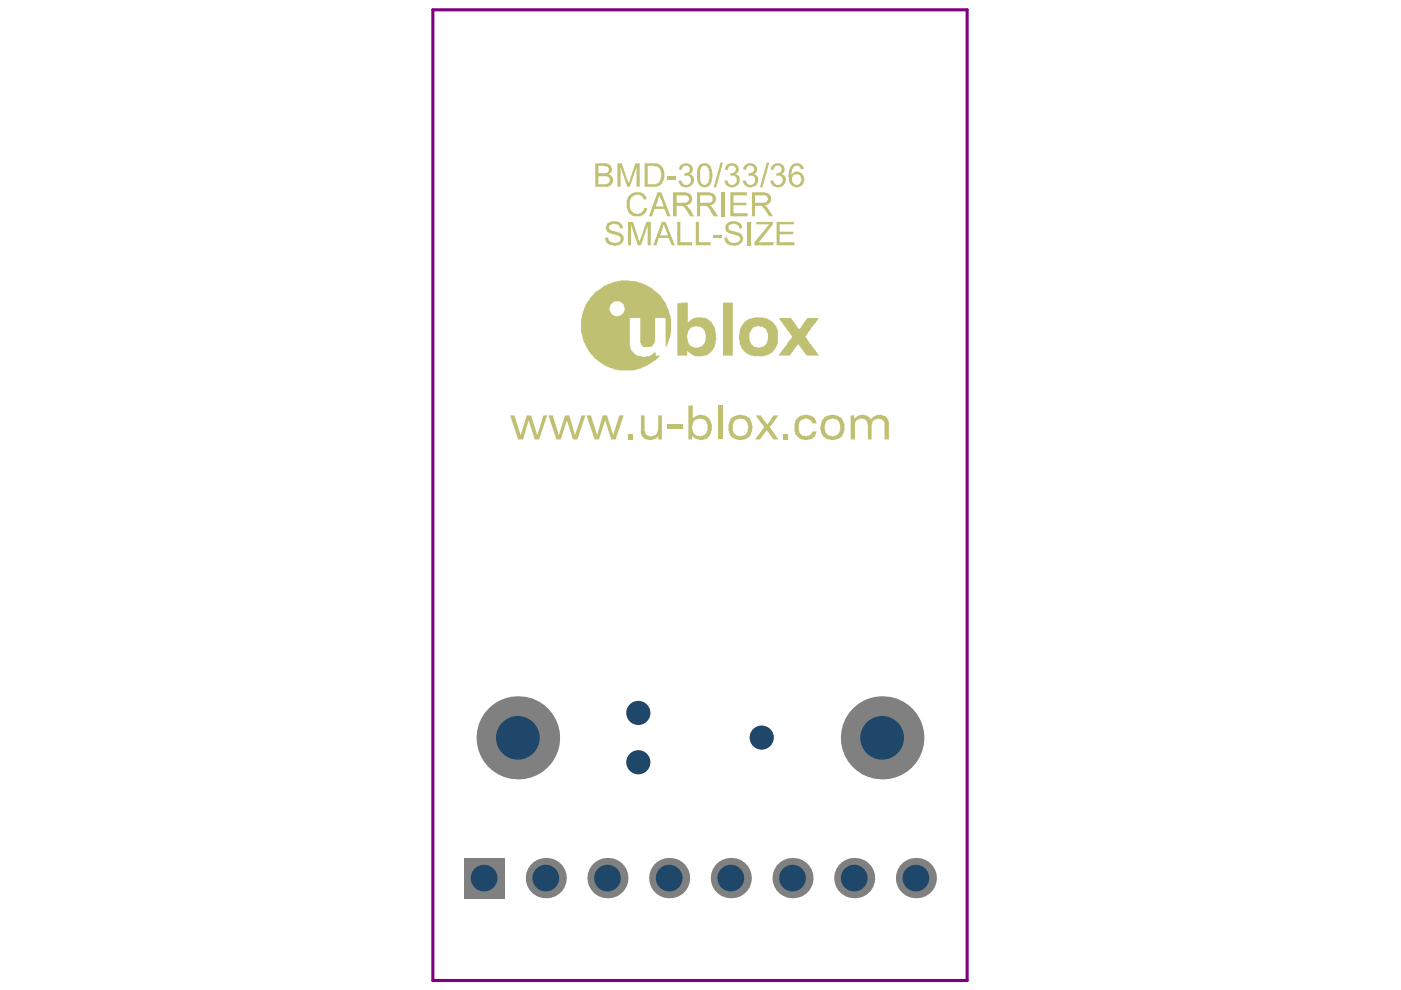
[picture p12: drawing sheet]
<svg xmlns="http://www.w3.org/2000/svg" width="297mm" height="210mm" viewBox="0 0 297 210" stroke-linecap="round" stroke-linejoin="round" font-family="sans-serif">
<g fill="#c0c073">
<path d="M130.9 34.6h.9l1.5 4.3 1.4-4.3h.9v5h-.6v-4.2l-1.5 4.2h-.5l-1.4-4.2v4.2h-.7z"/>
<path d="M141.5 37.5h1.8v.7h-1.8z"/>
<path d="M144.3 35l.2-.1a1.61 1.61 0 0 1 2.2 .4 1.11 1.11 0 0 1-.4 1.5h-.1l.1 .2a1.36 1.36 0 0 1 .3 2.3 1.7 1.7 0 0 1-2.5-.2l-.2-.8h.6a.97 .97 0 0 0 1.3 .9l.3-.1a1.15 1.15 0 0 0-.1-1.9h-1l.2-.5h.4a.82 .82 0 0 0 .5-1.2 .82 .82 0 0 0-1.3-.1l-.3 .7-.6-.2h.1v-.4z"/>
<path d="M152.8 34.5h.5l-1.5 5.2h-.5z"/>
<path d="M153.9 35.1a1.54 1.54 0 0 1 1.7-.5 1.54 1.54 0 0 1 1.1 1.3l-.2 .6-.6 .5h.4l.5 .5a1.68 1.68 0 0 1-.9 2.1 1.68 1.68 0 0 1-2.1-.7l-.3-.6h.7l.1 .1a.5 .5 0 0 0 .5 .7l.2 .1a.83 .83 0 0 0 1-.5h.2a1.08 1.08 0 0 0-.6-1.5h-.8v-.5a.85 .85 0 0 0 1.1-.5 .85 .85 0 0 0-.4-1.1h-.1a.6 .6 0 0 0-.9 .4l-.2 .6-.6-.2z"/>
<path d="M157.7 35.3l.3-.3a1.61 1.61 0 0 1 2.3 .3 1.13 1.13 0 0 1-.5 1.7 1.17 1.17 0 0 1 .7 1.9l-.2 .3a1.7 1.7 0 0 1-2.8-.7v-.2h.6a1.02 1.02 0 0 0 1.2 .9 1.02 1.02 0 0 0 .8-1.3 1.02 1.02 0 0 0-1.3-.7h-.2l.2-.5h.4a.89 .89 0 0 0 .5-1.4l-.3-.2a.97 .97 0 0 0-1.3 1l-.5-.2z"/>
<path d="M162.6 34.5h.5l-1.5 5.2h-.5z"/>
<path d="M163.7 35a1.63 1.63 0 0 1 2.5 .4l.2 .1-.2 1.1-.5 .4a1.12 1.12 0 0 1 .8 1.7v.1a1.91 1.91 0 0 1-2.4 .8v-.1l-.4-.2-.2-.6h-.2v-.4h.7a.97 .97 0 0 0 1.3 .9v-.1a.46 .46 0 0 0 .5-.6 .98 .98 0 0 0-.2-1.1 .98 .98 0 0 0-1.1-.2l.2-.5h.1a.82 .82 0 0 0 .9-1 .82 .82 0 0 0-1.3-.4h-.1l-.3 .8-.7-.2z"/>
<path d="M133.3 41.6l.1-.2a2.63 2.63 0 0 1 3-.4l.7 .8 .1 .4-.7 .1a1.55 1.55 0 0 0-1.7-1 1.55 1.55 0 0 0-1.3 1.6v.2a1.91 1.91 0 0 0 .8 2v.1h.4v.1a2.13 2.13 0 0 0 1.6-.5l.1-.4h.1v-.4l.7 .2v.2a2.26 2.26 0 0 1-3.8 .8l-.3-.6h-.1l-.1-.8a3.6 3.6 0 0 1 .4-2.2z"/>
<path d="M153 40.8h.7v5.1h-.7z"/>
<path d="M154.8 40.8h3.6v.6h-2.9v1.6h2.7v.5h-2.7v1.7h3v.7h-3.7z"/>
<path d="M128.7 47.4l.1-.1a2.43 2.43 0 0 1 3.2 .4l.1 .6-.7 .2-.1-.7-.6-.2a1.2 1.2 0 0 0-1.6 .6 .92 .92 0 0 0 1 .8l.4 .1a1.88 1.88 0 0 1 1.7 1.2 1.57 1.57 0 0 1-1.5 1.7v.1l-.6-.1a.97 .97 0 0 1-1-.3 .9 .9 0 0 1-.7-.7l-.1-.6 .7-.1v.1a.91 .91 0 0 0 .7 1 1.38 1.38 0 0 0 1.9-.6 .71 .71 0 0 0-.7-.9l-.6-.2a1.88 1.88 0 0 1-1.7-1v-.1a.81 .81 0 0 1 .1-1z"/>
<path d="M133.1 47h1.1l1.3 4.2h.1l1.5-4.2h.9v5h-.7v-4.2l-1.4 4.2h-.7l-1.4-4.3v4.3h-.7z"/>
<path d="M143.6 47h.7v4.4h2.4v.6h-3.1z"/>
<path d="M147.5 47h.7v4.4h2.5v.6h-3.2z"/>
<path d="M151.2 49.9h1.8v.5h-1.8z"/>
<path d="M153.9 47.6a2.37 2.37 0 0 1 3.3 0l.1 .7-.5 .2-.1-.3a1.09 1.09 0 0 0-1.6-.6 .66 .66 0 0 0-.6 .6 .66 .66 0 0 0 .5 .7l.2 .1a3.8 3.8 0 0 1 2.1 .8v.1a.95 .95 0 0 1 0 1.3l-.2 .4a2.09 2.09 0 0 1-1.9 .4h-.2a2 2 0 0 1-1.3-1l-.2-.6 .7-.1v.3a1.73 1.73 0 0 0 2 .9v-.1a.76 .76 0 0 0 .7-.5 .76 .76 0 0 0-.2-.9l-1.5-.3a1.89 1.89 0 0 1-1.4-1.1z"/>
<path d="M158.5 47h.7v5h-.7z"/>
<path d="M160.3 47h3.6v.6l-2.8 3.5-.4 .3h3.3v.6h-4.1v-.6l3.2-3.8h-2.8z"/>
<path d="M164.7 47h3.6v.6h-3v1.5h2.9v.6h-2.9v1.7h3.1v.6h-3.7z"/>
<path d="M108.2 88.1h.9l1.3 4.2 1.3-4.2h.9l1.3 4.2 1.3-4.2h.8l-1.7 5.1h-.9l-1.3-4.1-1.2 4.1h-1z"/>
<path d="M116.3 88.1h.9l1.3 4.2 1.3-4.2h.9l1.2 4.2 1.4-4.2h.8l-1.7 5.1h-.9l-1.3-4.1-1.3 4.1h-.9z"/>
<path d="M124.4 88.1h.9l1.3 4.2 1.2-4.2h.9l1.3 4.2 1.3-4.2h.9l-1.7 5.1h-.9l-1.3-4.1-1.3 4.1h-.9z"/>
<path d="M133.1 92h1.1v1.2h-1.1z"/>
<path d="M135.9 88.1h.8v3.1a1.32 1.32 0 0 0 1.4 1.3l1.2-.5 .2-.8v-3.1h.8v5.1h-.8v-.7h-.1a1.2 1.2 0 0 1-1 .7l-.2 .1a2.16 2.16 0 0 1-2.2-1l-.1-.3z"/>
<path d="M141.5 89.9h3.3v.9h-3.3z"/>
<path d="M152.2 86h.9v7.2h-.9z"/>
<path d="M160.2 88.1h1.1l1.4 1.9 1.3-1.9h1l-1.8 2.5 1.8 2.6h-1l-1.4-2-1.5 2h-1l1.9-2.6z"/>
<path d="M166.1 92h1v1.2h-1z"/>
<path d="M168.7 89l.3-.3a2.57 2.57 0 0 1 3.9 .3l.3 .8h-1a1.35 1.35 0 0 0-1.8-.9h-.1a1.5 1.5 0 0 0-.9 1.5l-.2 .3 .2 .1a1.51 1.51 0 0 0 1.1 1.7 1.51 1.51 0 0 0 1.7-.9v-.1h1a2.34 2.34 0 0 1-3.4 1.5h-.2a2.36 2.36 0 0 1-1.2-2.4v-.7z"/>
<path d="M180.4 88.1h.7v.6h.2a2.05 2.05 0 0 1 3.4 .3 2.03 2.03 0 0 1 1.8-1.1 2.03 2.03 0 0 1 1.8 1.2l.2 .3v3.8h-1v-3a1.14 1.14 0 0 0-1-1.3 1.2 1.2 0 0 0-1.6 .9l-.1 .2v3.2h-.8v-3.2l-.1-.1a1.26 1.26 0 0 0-2-.9l-.4 .1-.2 .5v3.6h-.9z"/>
<path d="M129.5 64.6l-.2 .2a1.69 1.69 0 0 0 1.7 2.2h.2a1.67 1.67 0 0 0 .6-2.8 1.74 1.74 0 0 0-2.3 .4zM146.1 69.9a3.1 3.1 0 0 0 .1 3.3l.1 .1a2.11 2.11 0 0 0 3.1-.5 2.65 2.65 0 0 0-.6-3.3l-1.1-.4-.3 .2a1.59 1.59 0 0 0-1.3 .6zM159.6 69.5a3 3 0 0 0 .1 3.9 2.34 2.34 0 0 0 2.6-.2 3.2 3.2 0 0 0 0-3.6 2.88 2.88 0 0 0-2.5-.2zM125.9 62.2l1.4-.9 .1-.3h.2a7.2 7.2 0 0 1 3.6-1.4l.4-.1 3 .1 1.7 .5 1 .5a10.9 10.9 0 0 1 3.3 2.9l.5 .7 .5 1.3a11.1 11.1 0 0 1 .6 5.6l-.6 1.7-.5 .9v-6.3h-2.2v3.8a1.96 1.96 0 0 1-.8 2.2l-.1 .2h-.8a1.24 1.24 0 0 1-1.4-1.6v-4.6h-2.3v4.5a3.3 3.3 0 0 0 1.6 3.5l.9 .1a2.78 2.78 0 0 0 2.8-.8l.1-.1 .1 .1v.7h.9l-.9 .9a11.9 11.9 0 0 1-3.6 2l-1 .2h-1.8a5.8 5.8 0 0 1-3.1-.5l-.5-.2a9.5 9.5 0 0 1-3.4-15.1zM165.2 67.4h2.5l1.7 2.4 .5-.4 .4-.8 .9-1.2h2.4l-.6 .9-1.7 2.1-.4 .8h-.1v.3l.9 1.4 .4 .3 1.6 2.2h-2.6l-1.9-2.5-1.8 2.5h-2.4l2.9-3.9-.6-1.2-.3-.1-1.2-1.9-.2-.1zM153.3 64.2h2.1v11.2h-2.1zM157.7 68.3h.2a4.2 4.2 0 0 1 2.6-1h1.3l.1 .1a3.4 3.4 0 0 1 3 3.8v.1a3.1 3.1 0 0 1-.9 3.1 1.59 1.59 0 0 1-1.4 .9v.1l-.7 .1a5.2 5.2 0 0 1-3.5-.5 3.4 3.4 0 0 1-1.6-2.9 4.3 4.3 0 0 1 .8-3.5zM143.6 64.3l2.2-.1v4.1l.4-.2a3.3 3.3 0 0 1 4.3 0l.3 .1 .6 1.1 .3 1.1a4.5 4.5 0 0 1-1.6 4.7l-.2 .2a5.5 5.5 0 0 1-2.9 .1l-1.2-.9h-.1v.9h-2.1z"/>
<path d="M126.9 35.1v1.6h1.1a.76 .76 0 0 0 1.1-.6 .76 .76 0 0 0-.9-.8l-.2-.2zM126.9 37.4v1.7h1.4a.88 .88 0 0 0 .9-.6 .88 .88 0 0 0-.2-1l-.3-.1zM126.2 34.6h2.1a1.29 1.29 0 0 1 1.3 1.9l-.5 .5 .2 .1a1.29 1.29 0 0 1 .7 1.3 1.29 1.29 0 0 1-.9 1.1l-.1 .1h-2.8z"/>
<path d="M137.3 35.1v4h1.3a1.35 1.35 0 0 0 1.5-1.5l.1-.5a2.11 2.11 0 0 0-.7-1.7l-.9-.3zM136.7 34.6h1.8a1.84 1.84 0 0 1 2.2 1.7 2.68 2.68 0 0 1-.8 3l-.6 .3h-2.6z"/>
<path d="M148.7 35.4l-.3 .7v1.5a1.21 1.21 0 0 0 1.2 1.6l.7-.7 .1-1.1a2.41 2.41 0 0 0-.5-2.1l-.2-.2h-.6zM148.2 35.1a1.59 1.59 0 0 1 2.3 0l.3 .6a3.9 3.9 0 0 1-.4 3.6 1.42 1.42 0 0 1-2.4-.5l-.2-.6v-.7a4.1 4.1 0 0 1 .4-2.4z"/>
<path d="M167.9 34.9h.2a1.62 1.62 0 0 1 2 .2l.3 .7-.6 .1v-.2a.91 .91 0 0 0-1.6-.2l-.3 .4-.1 1.2a1.47 1.47 0 0 1 2.2-.4 1.77 1.77 0 0 1-.9 3h-.3a1.77 1.77 0 0 1-1.5-2.1l-.2-.1 .2-1.3 .2-.8zM168.2 37.1a1.43 1.43 0 0 0 .2 2l.2 .1a1.15 1.15 0 0 0 1.1-.5 1.15 1.15 0 0 0 .1-1.2l-.4-.5z"/>
<path d="M139.8 41.3l-.8 2.5h1.7l-.5-1.5h-.1zM139.4 40.8h.8l2 5.1h-.7l-.6-1.6h-2.1l-.6 1.6h-.6z"/>
<path d="M143.5 41.4v1.6h1.5a.87 .87 0 0 0 .9-.4 .87 .87 0 0 0 .1-.9l-.4-.3zM142.7 40.8h2.3a1.71 1.71 0 0 1 1.6 .8l.1 .2a1.46 1.46 0 0 1-1.1 1.7h-.3l.5 .3 .3 .5 .2 .1 .8 1.5h-.8l-.6-1.2-.3-.1-.1-.4-.5-.6h-1.3v2.3h-.8z"/>
<path d="M148.4 41.4v1.6h1.6a.83 .83 0 0 0 1-.3 .83 .83 0 0 0-.1-1l-.2-.3zM147.8 40.8h2.7v.1l.7 .1a1.29 1.29 0 0 1 .6 1.3 1.29 1.29 0 0 1-.9 1.1l-.5 .1 .8 .7 1 1.7h-.9l-.6-1.1v-.2l-1-1h-1.3v2.3h-.6z"/>
<path d="M160.1 41.4v1.6h1.5a.85 .85 0 0 0 1.1-.5 .85 .85 0 0 0-.4-1.1zM159.4 40.8h2.4a1.71 1.71 0 0 1 1.5 .8l.2 .2a1.46 1.46 0 0 1-1.2 1.7h-.3l.6 .3 1.3 2.1h-.8l-1.1-1.7-.5-.6h-1.4v2.3h-.7z"/>
<path d="M140.6 47.7v.4l-.7 1.8h1.7l-.9-2.3zM140.3 47h.8l2 5h-.7l-.6-1.6h-2.1l-.5 1.6h-.7z"/>
<path d="M147 89.4v.1a2.78 2.78 0 0 0 0 2.4h.1a1.52 1.52 0 0 0 1.9 .5l.2-.1a2.04 2.04 0 0 0 .5-2.8 .93 .93 0 0 0-1-.6l-.5-.2v.2h-.4zM146 86h.9v2.9a2.19 2.19 0 0 1 3.6 .1 2.99 2.99 0 0 1-.6 3.9 2.26 2.26 0 0 1-2.9-.2l-.3-.3v.8h-.7z"/>
<path d="M155.6 89.4a3.1 3.1 0 0 0 0 2.5l.4 .4 .5 .1a1.53 1.53 0 0 0 2-.9 2.9 2.9 0 0 0-.1-2.1h-.2a1.52 1.52 0 0 0-1.8-.5l-.4 .1zM154.8 88.9a2.85 2.85 0 0 1 4.2 0 4.6 4.6 0 0 1 .4 2.6 2.55 2.55 0 0 1-4.3 1l-.1-.1a2.39 2.39 0 0 1-.4-2.5z"/>
<path d="M175.1 89.4a3 3 0 0 0 0 2.5h.2a1.61 1.61 0 0 0 1.8 .5 1.61 1.61 0 0 0 1-1.7 1.63 1.63 0 0 0-1.1-1.8h-.2a1.6 1.6 0 0 0-1.7 .5zM174.7 88.5h.3a2.55 2.55 0 0 1 3.7 .5 2.99 2.99 0 0 1-.7 3.9h-.1a2.64 2.64 0 0 1-3.2-.2h-.1a2.97 2.97 0 0 1-.4-3.2v-.2z"/>
</g>
<circle cx="168" cy="186.2" r="4.3" fill="#808080"/>
<circle cx="168" cy="186.2" r="2.83" fill="#1f4769"/>
<circle cx="181.1" cy="186.2" r="4.3" fill="#808080"/>
<circle cx="181.1" cy="186.2" r="2.83" fill="#1f4769"/>
<circle cx="187" cy="156.4" r="8.8" fill="#808080"/>
<circle cx="187" cy="156.4" r="4.6" fill="#1f4769"/>
<circle cx="194.2" cy="186.2" r="4.3" fill="#808080"/>
<circle cx="194.2" cy="186.2" r="2.83" fill="#1f4769"/>
<circle cx="155" cy="186.2" r="4.3" fill="#808080"/>
<circle cx="155" cy="186.2" r="2.83" fill="#1f4769"/>
<circle cx="128.8" cy="186.2" r="4.3" fill="#808080"/>
<circle cx="128.8" cy="186.2" r="2.83" fill="#1f4769"/>
<circle cx="135.3" cy="151.2" r="2.32" fill="#808080"/>
<circle cx="135.3" cy="151.2" r="2.56" fill="#1f4769"/>
<circle cx="141.9" cy="186.2" r="4.3" fill="#808080"/>
<circle cx="141.9" cy="186.2" r="2.83" fill="#1f4769"/>
<circle cx="115.7" cy="186.2" r="4.3" fill="#808080"/>
<circle cx="115.7" cy="186.2" r="2.83" fill="#1f4769"/>
<circle cx="135.3" cy="161.6" r="2.32" fill="#808080"/>
<circle cx="135.3" cy="161.6" r="2.56" fill="#1f4769"/>
<circle cx="161.5" cy="156.4" r="2.32" fill="#808080"/>
<circle cx="161.5" cy="156.4" r="2.56" fill="#1f4769"/>
<circle cx="109.8" cy="156.4" r="8.8" fill="#808080"/>
<circle cx="109.8" cy="156.4" r="4.6" fill="#1f4769"/>
<path d="M98.4 181.9h8.5v8.5h-8.5z" fill-rule="evenodd" fill="#808080"/>
<circle cx="102.6" cy="186.2" r="2.83" fill="#1f4769"/>
<path d="M91.8 2.1h113.3v205.8h-113.3z" fill="none" stroke="#800080" stroke-width=".66"/>
</svg>
